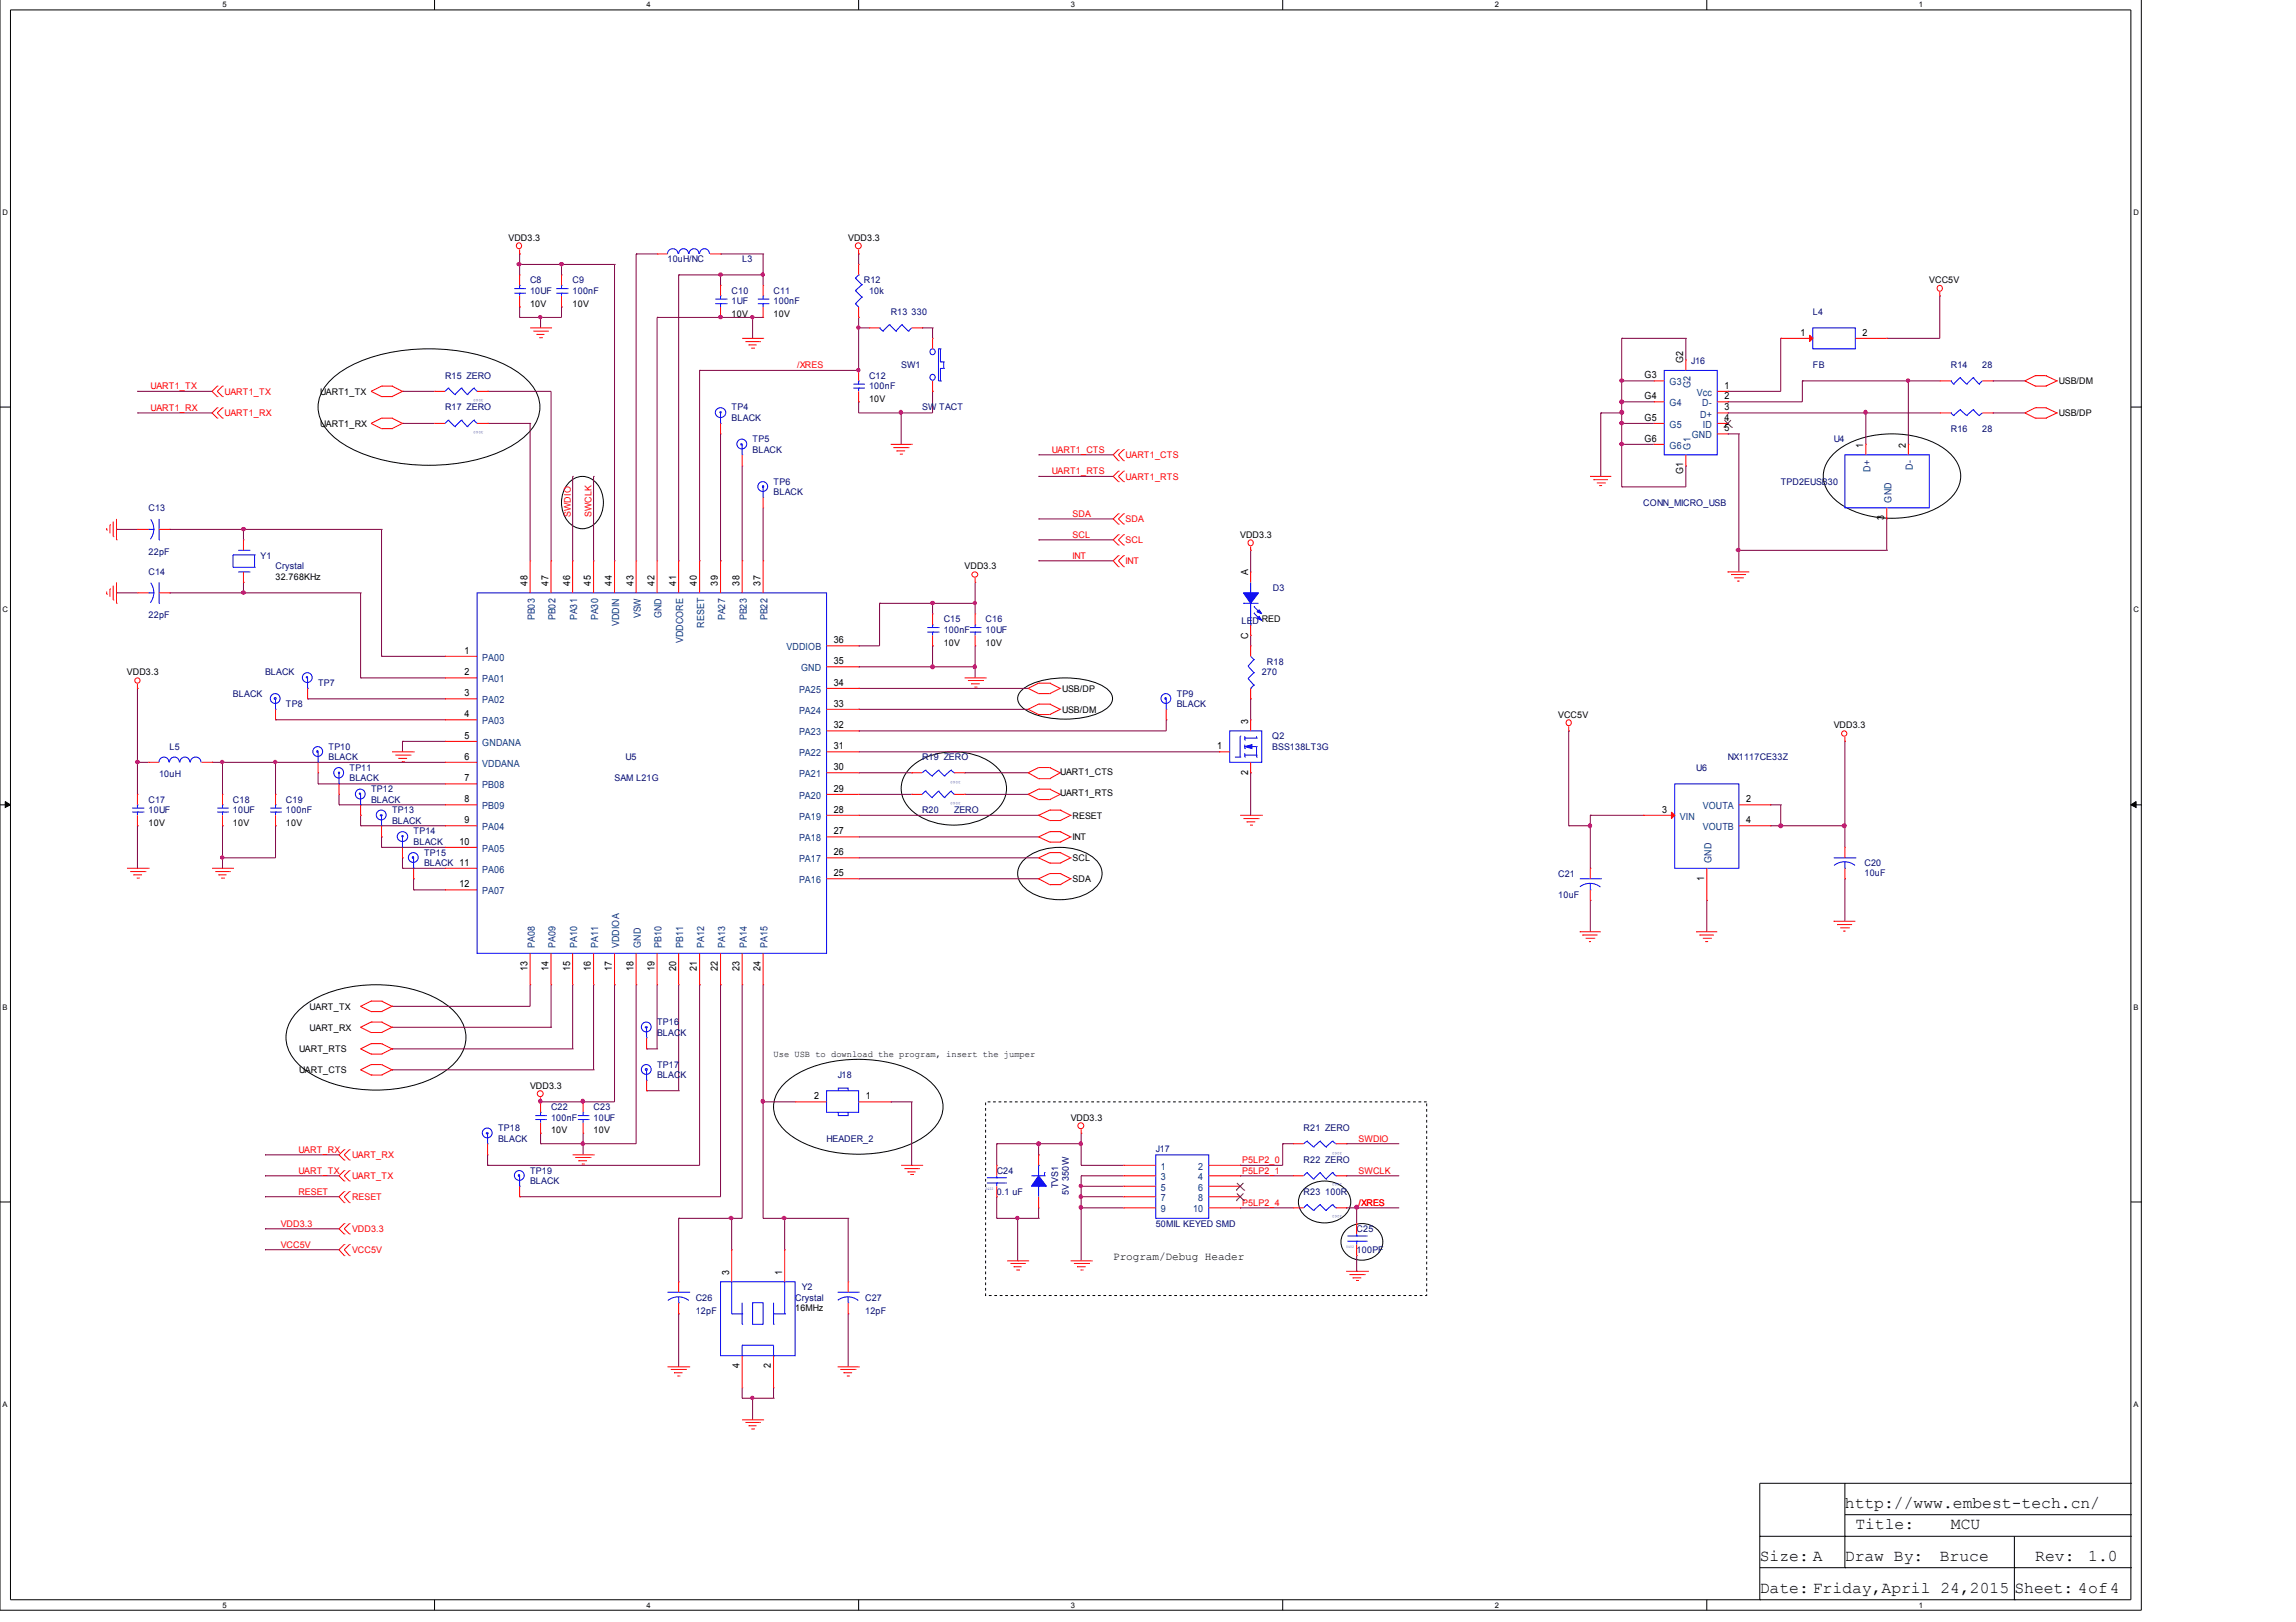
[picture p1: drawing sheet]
<svg xmlns="http://www.w3.org/2000/svg" width="297mm" height="210mm" viewBox="0 0 297 210" stroke-linecap="round" stroke-linejoin="round" font-family="sans-serif">
<defs><g id="words">
<g font-size="2.1">
<text x="238.7" y="195.2">http://www.embest-tech.cn/</text>
<text x="240" y="197.9">Title:</text>
<text x="252.4" y="197.9">MCU</text>
<text x="227.7" y="202">Size: A</text>
<text x="238.7" y="202">Draw By:</text>
<text x="251" y="202">Bruce</text>
<text x="263.3" y="202">Rev:</text>
<text x="270.2" y="202">1.0</text>
<text x="227.7" y="206.2">Date: Friday,April 24,2015</text>
<text x="260.6" y="206.2">Sheet: 4of4</text>
</g>
<text font-size="1.4" x="144" y="163">Program/Debug Header</text>
<g font-size="1.3">
<text x="217.8" y="47" transform="rotate(-90 217.8 47)">G2</text>
<text x="232.9" y="43.4">1</text>
<text x="241" y="43.4">2</text>
<text x="212.8" y="49">G3</text>
<text x="212.8" y="51.7">G4</text>
<text x="223.1" y="50.3">1</text>
<text x="223.1" y="51.7">2</text>
<text x="223.1" y="53.1">3</text>
<text x="212.8" y="54.5">G5</text>
<text x="212.8" y="57.2">G6</text>
<text x="223.1" y="54.5">4</text>
<text x="223.1" y="55.8">5</text>
<text x="241" y="57.9" transform="rotate(-90 241 57.9)">1</text>
<text x="246.5" y="57.9" transform="rotate(-90 246.5 57.9)">2</text>
<text x="217.8" y="61.4" transform="rotate(-90 217.8 61.4)">G1</text>
<text x="243.8" y="67.3" transform="rotate(-90 243.8 67.3)">3</text>
<text x="68.2" y="75.8" transform="rotate(-90 68.2 75.8)">48</text>
<text x="71" y="75.8" transform="rotate(-90 71 75.8)">47</text>
<text x="73.7" y="75.8" transform="rotate(-90 73.7 75.8)">46</text>
<text x="76.5" y="75.8" transform="rotate(-90 76.5 75.8)">45</text>
<text x="79.2" y="75.8" transform="rotate(-90 79.2 75.8)">44</text>
<text x="82" y="75.8" transform="rotate(-90 82 75.8)">43</text>
<text x="84.7" y="75.8" transform="rotate(-90 84.7 75.8)">42</text>
<text x="87.5" y="75.8" transform="rotate(-90 87.5 75.8)">41</text>
<text x="90.2" y="75.8" transform="rotate(-90 90.2 75.8)">40</text>
<text x="92.9" y="75.8" transform="rotate(-90 92.9 75.8)">39</text>
<text x="95.7" y="75.8" transform="rotate(-90 95.7 75.8)">38</text>
<text x="98.4" y="75.8" transform="rotate(-90 98.4 75.8)">37</text>
<text x="161.5" y="74.4" transform="rotate(-90 161.5 74.4)">A</text>
<text x="107.9" y="83.2">36</text>
<text x="161.5" y="82.6" transform="rotate(-90 161.5 82.6)">C</text>
<text x="60.1" y="84.6">1</text>
<text x="60.1" y="87.4">2</text>
<text x="107.9" y="86">35</text>
<text x="107.9" y="88.7">34</text>
<text x="60.1" y="90.1">3</text>
<text x="60.1" y="92.8">4</text>
<text x="60.1" y="95.6">5</text>
<text x="107.9" y="94.2">32</text>
<text x="107.9" y="91.5">33</text>
<text x="161.5" y="93.7" transform="rotate(-90 161.5 93.7)">3</text>
<text x="60.1" y="98.3">6</text>
<text x="60.1" y="101.1">7</text>
<text x="107.9" y="99.7">30</text>
<text x="107.9" y="97">31</text>
<text x="157.5" y="97">1</text>
<text x="161.5" y="100.3" transform="rotate(-90 161.5 100.3)">2</text>
<text x="60.1" y="103.8">8</text>
<text x="60.1" y="106.5">9</text>
<text x="107.9" y="108">27</text>
<text x="107.9" y="105.2">28</text>
<text x="107.9" y="102.5">29</text>
<text x="215.1" y="105.2">3</text>
<text x="225.9" y="103.8">2</text>
<text x="225.9" y="106.5">4</text>
<text x="59.4" y="109.3">10</text>
<text x="107.9" y="113.4">25</text>
<text x="107.9" y="110.7">26</text>
<text x="220.5" y="114" transform="rotate(-90 220.5 114)">1</text>
<text x="59.4" y="114.8">12</text>
<text x="68.2" y="125.7" transform="rotate(-90 68.2 125.7)">13</text>
<text x="71" y="125.7" transform="rotate(-90 71 125.7)">14</text>
<text x="73.7" y="125.7" transform="rotate(-90 73.7 125.7)">15</text>
<text x="76.5" y="125.7" transform="rotate(-90 76.5 125.7)">16</text>
<text x="79.2" y="125.7" transform="rotate(-90 79.2 125.7)">17</text>
<text x="82" y="125.7" transform="rotate(-90 82 125.7)">18</text>
<text x="84.7" y="125.7" transform="rotate(-90 84.7 125.7)">19</text>
<text x="87.5" y="125.7" transform="rotate(-90 87.5 125.7)">20</text>
<text x="90.2" y="125.7" transform="rotate(-90 90.2 125.7)">21</text>
<text x="92.9" y="125.7" transform="rotate(-90 92.9 125.7)">22</text>
<text x="95.7" y="125.7" transform="rotate(-90 95.7 125.7)">23</text>
<text x="98.4" y="125.7" transform="rotate(-90 98.4 125.7)">24</text>
<text x="105.3" y="142.3">2</text>
<text x="112" y="142.3">1</text>
<text x="94.3" y="164.9" transform="rotate(-90 94.3 164.9)">3</text>
<text x="101.2" y="164.9" transform="rotate(-90 101.2 164.9)">1</text>
<text x="95.7" y="177.1" transform="rotate(-90 95.7 177.1)">4</text>
<text x="99.7" y="177.1" transform="rotate(-90 99.7 177.1)">2</text>
</g>
<g font-size="1.3" fill="#004080">
<text x="216" y="49.9">G3</text>
<text x="216" y="52.6">G4</text>
<text x="218.7" y="50.2" transform="rotate(-90 218.7 50.2)">G2</text>
<text x="219.5" y="51.2">Vcc</text>
<text x="220.2" y="52.6">D-</text>
<text x="216" y="55.4">G5</text>
<text x="216" y="58.1">G6</text>
<text x="218.7" y="58.2" transform="rotate(-90 218.7 58.2)">G1</text>
<text x="218.9" y="56.7">GND</text>
<text x="220" y="54">D+</text>
<text x="220.3" y="55.4">ID</text>
<text x="242" y="61.1" transform="rotate(-90 242 61.1)">D+</text>
<text x="244.7" y="65" transform="rotate(-90 244.7 65)">GND</text>
<text x="247.5" y="60.8" transform="rotate(-90 247.5 60.8)">D-</text>
<text x="69.2" y="80.3" transform="rotate(-90 69.2 80.3)">PB03</text>
<text x="71.9" y="80.3" transform="rotate(-90 71.9 80.3)">PB02</text>
<text x="74.7" y="80.3" transform="rotate(-90 74.7 80.3)">PA31</text>
<text x="77.4" y="80.3" transform="rotate(-90 77.4 80.3)">PA30</text>
<text x="80.1" y="81" transform="rotate(-90 80.1 81)">VDDIN</text>
<text x="82.9" y="80" transform="rotate(-90 82.9 80)">VSW</text>
<text x="85.6" y="80" transform="rotate(-90 85.6 80)">GND</text>
<text x="88.4" y="83.2" transform="rotate(-90 88.4 83.2)">VDDCORE</text>
<text x="91.1" y="81.2" transform="rotate(-90 91.1 81.2)">RESET</text>
<text x="93.8" y="80.3" transform="rotate(-90 93.8 80.3)">PA27</text>
<text x="96.6" y="80.3" transform="rotate(-90 96.6 80.3)">PB23</text>
<text x="99.3" y="80.3" transform="rotate(-90 99.3 80.3)">PB22</text>
<text x="62.4" y="85.5">PA00</text>
<text x="62.4" y="88.3">PA01</text>
<text x="101.8" y="84.2">VDDIOB</text>
<text x="103.4" y="89.7">PA25</text>
<text x="103.6" y="86.9">GND</text>
<text x="62.4" y="91">PA02</text>
<text x="62.4" y="93.7">PA03</text>
<text x="103.4" y="95.2">PA23</text>
<text x="103.4" y="92.4">PA24</text>
<text x="62.4" y="96.5">GNDANA</text>
<text x="62.4" y="99.2">VDDANA</text>
<text x="103.4" y="100.6">PA21</text>
<text x="103.4" y="97.9">PA22</text>
<text x="62.4" y="102">PB08</text>
<text x="62.4" y="104.7">PB09</text>
<text x="62.4" y="107.5">PA04</text>
<text x="103.4" y="106.1">PA19</text>
<text x="103.4" y="103.4">PA20</text>
<text x="217.3" y="106.1">VIN</text>
<text x="220.3" y="104.7">VOUTA</text>
<text x="220.3" y="107.5">VOUTB</text>
<text x="62.4" y="110.3">PA05</text>
<text x="62.4" y="113">PA06</text>
<text x="103.4" y="111.6">PA17</text>
<text x="103.4" y="108.9">PA18</text>
<text x="221.4" y="111.7" transform="rotate(-90 221.4 111.7)">GND</text>
<text x="62.4" y="115.8">PA07</text>
<text x="103.4" y="114.3">PA16</text>
<text x="69.2" y="122.7" transform="rotate(-90 69.2 122.7)">PA08</text>
<text x="71.9" y="122.7" transform="rotate(-90 71.9 122.7)">PA09</text>
<text x="74.7" y="122.7" transform="rotate(-90 74.7 122.7)">PA10</text>
<text x="77.4" y="122.7" transform="rotate(-90 77.4 122.7)">PA11</text>
<text x="80.1" y="122.7" transform="rotate(-90 80.1 122.7)">VDDIOA</text>
<text x="82.9" y="122.7" transform="rotate(-90 82.9 122.7)">GND</text>
<text x="85.6" y="122.7" transform="rotate(-90 85.6 122.7)">PB10</text>
<text x="88.4" y="122.7" transform="rotate(-90 88.4 122.7)">PB11</text>
<text x="91.1" y="122.7" transform="rotate(-90 91.1 122.7)">PA12</text>
<text x="93.8" y="122.7" transform="rotate(-90 93.8 122.7)">PA13</text>
<text x="96.6" y="122.7" transform="rotate(-90 96.6 122.7)">PA14</text>
<text x="99.3" y="122.7" transform="rotate(-90 99.3 122.7)">PA15</text>
<text x="150.2" y="151.4">1</text>
<text x="150.2" y="152.8">3</text>
<text x="150.2" y="154.1">5</text>
<text x="150.2" y="155.5">7</text>
<text x="155" y="151.4">2</text>
<text x="155" y="152.8">4</text>
<text x="155" y="154.1">6</text>
<text x="155" y="155.5">8</text>
<text x="150.2" y="156.9">9</text>
<text x="154.3" y="156.9">10</text>
</g>
<g font-size="1.2">
<text x="65.8" y="31.2">VDD3.3</text>
<text x="109.7" y="31.2">VDD3.3</text>
<text x="68.6" y="39.7">10V</text>
<text x="74.1" y="39.7">10V</text>
<text x="94.7" y="41.1">10V</text>
<text x="100.1" y="41.1">10V</text>
<text x="249.6" y="36.7">VCC5V</text>
<text x="41.4" y="51.1">UART1_TX</text>
<text x="112.4" y="52">10V</text>
<text x="266.4" y="49.7">USB/DM</text>
<text x="266.4" y="53.9">USB/DP</text>
<text x="41.4" y="55.2">UART1_RX</text>
<text x="160.4" y="69.6">VDD3.3</text>
<text x="35.6" y="75.1">32.768KHz</text>
<text x="124.8" y="73.7">VDD3.3</text>
<text x="122.1" y="83.6">10V</text>
<text x="127.5" y="83.6">10V</text>
<text x="16.4" y="87.4">VDD3.3</text>
<text x="137.4" y="89.5">USB/DP</text>
<text x="137.4" y="92.2">USB/DM</text>
<text x="201.6" y="92.9">VCC5V</text>
<text x="237.2" y="94.2">VDD3.3</text>
<text x="137.2" y="100.3">UART1_CTS</text>
<text x="19.2" y="106.9">10V</text>
<text x="30.1" y="106.9">10V</text>
<text x="37" y="106.9">10V</text>
<text x="137.2" y="103.1">UART1_RTS</text>
<text x="138.8" y="105.9">RESET</text>
<text x="138.8" y="111.4">SCL</text>
<text x="138.8" y="108.7">INT</text>
<text x="138.8" y="114.1">SDA</text>
<text x="40" y="130.7">UART_TX</text>
<text x="38.7" y="136.2">UART_RTS</text>
<text x="40" y="133.4">UART_RX</text>
<text x="100.1" y="136.8">Use USB to download the program, insert the jumper</text>
<text x="38.7" y="138.9">UART_CTS</text>
<text x="68.6" y="140.9">VDD3.3</text>
<text x="71.3" y="146.7">10V</text>
<text x="76.8" y="146.7">10V</text>
<text x="138.5" y="145">VDD3.3</text>
<text x="102.9" y="169.7">16MHz</text>
</g>
<g font-size="1.2" fill="#000080">
<text x="86.4" y="34">10uH/NC</text>
<text x="96" y="34">L3</text>
<text x="68.6" y="36.7">C8</text>
<text x="68.6" y="38">10UF</text>
<text x="74.1" y="36.7">C9</text>
<text x="74.1" y="38">100nF</text>
<text x="94.7" y="38">C10</text>
<text x="94.7" y="39.4">1UF</text>
<text x="100.1" y="38">C11</text>
<text x="100.1" y="39.4">100nF</text>
<text x="111.8" y="36.7">R12</text>
<text x="112.4" y="38">10k</text>
<text x="115.2" y="40.8">R13</text>
<text x="117.9" y="40.8">330</text>
<text x="234.5" y="40.8">L4</text>
<text x="116.6" y="47.7">SW1</text>
<text x="218.8" y="47.1">J16</text>
<text x="234.5" y="47.7">FB</text>
<text x="252.4" y="47.7">R14</text>
<text x="256.5" y="47.7">28</text>
<text x="57.6" y="49">R15 ZERO</text>
<text x="57.6" y="53.1">R17 ZERO</text>
<text x="94.7" y="53.1">TP4</text>
<text x="112.4" y="49">C12</text>
<text x="112.4" y="50.4">100nF</text>
<text x="119.3" y="53.1">SW TACT</text>
<text x="94.7" y="54.5">BLACK</text>
<text x="97.4" y="57.2">TP5</text>
<text x="97.4" y="58.6">BLACK</text>
<text x="237.2" y="57.2">U4</text>
<text x="252.4" y="55.9">R16</text>
<text x="256.5" y="55.9">28</text>
<text x="100.1" y="62.8">TP6</text>
<text x="100.1" y="64.1">BLACK</text>
<text x="212.6" y="65.5">CONN_MICRO_USB</text>
<text x="230.4" y="62.8">TPD2EUSB30</text>
<text x="19.2" y="66.1">C13</text>
<text x="19.2" y="71.8">22pF</text>
<text x="19.2" y="74.4">C14</text>
<text x="33.7" y="72.3">Y1</text>
<text x="35.6" y="73.7">Crystal</text>
<text x="164.7" y="76.5">D3</text>
<text x="19.2" y="80">22pF</text>
<text x="122.1" y="80.5">C15</text>
<text x="122.1" y="82">100nF</text>
<text x="127.5" y="80.5">C16</text>
<text x="127.5" y="82">10UF</text>
<text x="160.6" y="80.7">LED RED</text>
<text x="34.3" y="87.4">BLACK</text>
<text x="41.1" y="88.8">TP7</text>
<text x="163.2" y="87.4">270</text>
<text x="163.9" y="86">R18</text>
<text x="30.1" y="90.2">BLACK</text>
<text x="37" y="91.5">TP8</text>
<text x="152.2" y="90.2">TP9</text>
<text x="152.2" y="91.5">BLACK</text>
<text x="164.6" y="95.7">Q2</text>
<text x="20.6" y="100.6">10uH</text>
<text x="21.9" y="97">L5</text>
<text x="42.5" y="97">TP10</text>
<text x="42.5" y="98.4">BLACK</text>
<text x="45.2" y="99.8">TP11</text>
<text x="45.2" y="101.1">BLACK</text>
<text x="79.5" y="101.1">SAM L21G</text>
<text x="80.9" y="98.4">U5</text>
<text x="119.3" y="98.4">R19 ZERO</text>
<text x="164.6" y="97">BSS138LT3G</text>
<text x="219.5" y="99.8">U6</text>
<text x="223.5" y="98.4">NX1117CE33Z</text>
<text x="19.2" y="103.9">C17</text>
<text x="19.2" y="105.3">10UF</text>
<text x="30.1" y="103.9">C18</text>
<text x="30.1" y="105.3">10UF</text>
<text x="37" y="103.9">C19</text>
<text x="37" y="105.3">100nF</text>
<text x="48" y="102.5">TP12</text>
<text x="48" y="103.9">BLACK</text>
<text x="50.7" y="105.3">TP13</text>
<text x="50.7" y="106.6">BLACK</text>
<text x="53.5" y="108">TP14</text>
<text x="119.3" y="105.3">R20</text>
<text x="123.4" y="105.3">ZERO</text>
<text x="53.5" y="109.4">BLACK</text>
<text x="54.9" y="110.8">TP15</text>
<text x="54.9" y="112.1">BLACK 11</text>
<text x="201.6" y="113.5">C21</text>
<text x="241.2" y="112.1">C20</text>
<text x="241.2" y="113.4">10uF</text>
<text x="201.6" y="116.3">10uF</text>
<text x="85" y="132.7">TP16</text>
<text x="85" y="134">BLACK</text>
<text x="71.3" y="143.7">C22</text>
<text x="76.8" y="143.7">C23</text>
<text x="85" y="138.2">TP17</text>
<text x="85" y="139.5">BLACK</text>
<text x="108.4" y="139.5">J18</text>
<text x="64.4" y="146.4">TP18</text>
<text x="64.4" y="147.8">BLACK</text>
<text x="71.3" y="145">100nF</text>
<text x="76.8" y="145">10UF</text>
<text x="106.9" y="147.8">HEADER_2</text>
<text x="149.5" y="149.1">J17</text>
<text x="168.7" y="146.4">R21 ZERO</text>
<text x="68.6" y="151.9">TP19</text>
<text x="68.6" y="153.3">BLACK</text>
<text x="128.9" y="151.9">C24</text>
<text x="128.9" y="154.6">0.1 uF</text>
<text x="136.9" y="153.8" transform="rotate(-90 136.9 153.8)">TVS1</text>
<text x="138.3" y="154.6" transform="rotate(-90 138.3 154.6)">5V 350W</text>
<text x="168.7" y="154.6">R23</text>
<text x="168.7" y="150.6">R22 ZERO</text>
<text x="171.4" y="154.6">100R</text>
<text x="149.5" y="158.8">50MIL KEYED SMD</text>
<text x="175.5" y="159.4">C25</text>
<text x="103.7" y="167">Y2</text>
<text x="175.5" y="162.2">100PF</text>
<text x="90" y="168.3">C26</text>
<text x="90" y="170">12pF</text>
<text x="102.9" y="168.3">Crystal</text>
<text x="111.9" y="168.3">C27</text>
<text x="111.9" y="170">12pF</text>
</g>
<g font-size="1.2" fill="#f00">
<text x="103.1" y="47.7">/XRES</text>
<text x="19.5" y="50.4">UART1_TX</text>
<text x="19.5" y="53.2">UART1_RX</text>
<text x="29" y="51.1">UART1_TX</text>
<text x="29" y="53.9">UART1_RX</text>
<text x="136.1" y="58.6">UART1_CTS</text>
<text x="145.6" y="59.3">UART1_CTS</text>
<text x="136.1" y="61.4">UART1_RTS</text>
<text x="145.6" y="62.1">UART1_RTS</text>
<text x="73.8" y="66.9" transform="rotate(-90 73.8 66.9)">SWDIO</text>
<text x="76.5" y="66.9" transform="rotate(-90 76.5 66.9)">SWCLK</text>
<text x="138.8" y="66.9">SDA</text>
<text x="138.8" y="69.6">SCL</text>
<text x="145.6" y="67.6">SDA</text>
<text x="145.6" y="70.3">SCL</text>
<text x="138.8" y="72.3">INT</text>
<text x="145.6" y="73">INT</text>
<text x="38.6" y="149.2">UART_RX</text>
<text x="45.6" y="149.9">UART_RX</text>
<text x="175.8" y="147.8">SWDIO</text>
<text x="38.6" y="151.9">UART_TX</text>
<text x="38.6" y="154.6">RESET</text>
<text x="45.6" y="152.6">UART_TX</text>
<text x="45.6" y="155.3">RESET</text>
<text x="160.7" y="150.6">P5LP2_0</text>
<text x="160.7" y="151.9">P5LP2_1</text>
<text x="175.8" y="151.9">SWCLK</text>
<text x="36.3" y="158.8">VDD3.3</text>
<text x="36.3" y="161.5">VCC5V</text>
<text x="45.6" y="159.4">VDD3.3</text>
<text x="160.7" y="156.1">P5LP2_4</text>
<text x="175.8" y="156.1">/XRES</text>
<text x="45.6" y="162.2">VCC5V</text>
</g>
<g font-size="1">
<text x="28.8" y=".9">5</text>
<text x="83.7" y=".9">4</text>
<text x="138.5" y=".9">3</text>
<text x="193.4" y=".9">2</text>
<text x="248.2" y=".9">1</text>
<text x=".3" y="27.8">D</text>
<text x="276" y="27.8">D</text>
<text x=".3" y="79.2">C</text>
<text x="276" y="79.2">C</text>
<text x=".3" y="130.7">B</text>
<text x="276" y="130.7">B</text>
<text x=".3" y="182">A</text>
<text x="276" y="182">A</text>
<text x="28.8" y="208">5</text>
<text x="83.7" y="208">4</text>
<text x="138.5" y="208">3</text>
<text x="193.4" y="208">2</text>
<text x="248.2" y="208">1</text>
</g>
<g font-size=".5" fill="#00f">
<text x="62.6" y="51.6" transform="rotate(-180 62.6 51.6)">3060</text>
<text x="62.6" y="55.7" transform="rotate(-180 62.6 55.7)">3060</text>
<text x="124.3" y="101" transform="rotate(-180 124.3 101)">3060</text>
<text x="124.3" y="103.7" transform="rotate(-180 124.3 103.7)">3060</text>
<text x="173.7" y="149" transform="rotate(-180 173.7 149)">3060</text>
<text x="127.5" y="153.9">0402</text>
<text x="173.7" y="153.1" transform="rotate(-180 173.7 153.1)">3060</text>
<text x="173.7" y="157.2" transform="rotate(-180 173.7 157.2)">3060</text>
<text x="174.2" y="161.5">0402</text>
</g>
</g></defs>
<path d="M0 -.1v208.5h277v-208.5M1.4 1.3h274.3v205.7h-274.3z" fill="none" stroke="#000" stroke-width=".13"/>
<g fill="#fff">
<path d="M28.8 .1h.4v1h-.4z"/>
<path d="M28.8 207.2h.4v1h-.4z"/>
</g>
<path d="M56.2 -.1v1.4M56.2 207v1.4" fill="none" stroke="#000" stroke-width=".13"/>
<g fill="#fff">
<path d="M83.7 .1h.4v1h-.4z"/>
<path d="M83.7 207.2h.4v1h-.4z"/>
</g>
<path d="M111.1 -.1v1.4M111.1 207v1.4" fill="none" stroke="#000" stroke-width=".13"/>
<g fill="#fff">
<path d="M138.5 .1h.4v1h-.4z"/>
<path d="M138.5 207.2h.4v1h-.4z"/>
</g>
<path d="M165.9 -.1v1.4M165.9 207v1.4" fill="none" stroke="#000" stroke-width=".13"/>
<g fill="#fff">
<path d="M193.4 .1h.4v1h-.4z"/>
<path d="M193.4 207.2h.4v1h-.4z"/>
</g>
<path d="M220.8 -.1v1.4M220.8 207v1.4" fill="none" stroke="#000" stroke-width=".13"/>
<g fill="#fff">
<path d="M248.2 .1h.5v1h-.5z"/>
<path d="M248.2 207.2h.5v1h-.5z"/>
<path d="M.3 26.9h.5v1.1h-.5z"/>
<path d="M276 26.9h.5v1.1h-.5z"/>
<path d="M.3 78.3h.5v1h-.5z"/>
<path d="M276 78.3h.5v1h-.5z"/>
</g>
<path d="M0 52.7h1.4M275.7 52.7h1.3" fill="none" stroke="#000" stroke-width=".13"/>
<g fill="#fff">
<path d="M.3 129.8h.5v1h-.5z"/>
<path d="M276 129.8h.5v1h-.5z"/>
</g>
<path d="M0 104.2h1.4M275.7 104.2h1.3" fill="none" stroke="#000" stroke-width=".13"/>
<path d="M.7 103.7l.7 .5-.7 .3zM275.7 104.2l.7-.5v.8z" fill="#000" stroke="#000" stroke-width=".13"/>
<g fill="#fff">
<path d="M.3 181.2h.5v1h-.5z"/>
<path d="M276 181.2h.5v1h-.5z"/>
</g>
<g fill="none" stroke="#000" stroke-width=".13">
<path d="M42.6 49.4a13.7 13.7 0 0 1 6.6-3.5 25.4 25.4 0 0 1 15.3 .9 9.1 9.1 0 0 1 5 4.1 4.4 4.4 0 0 1-1.1 5.1 13.7 13.7 0 0 1-6.6 3.4 25.4 25.4 0 0 1-15.3-.8 9.1 9.1 0 0 1-5-4.2 4.4 4.4 0 0 1 1.1-5zM237.3 58.6a11.6 11.6 0 0 1 8.8-2.4 9.8 9.8 0 0 1 6.7 3.1 3.7 3.7 0 0 1-.6 5.3 11.6 11.6 0 0 1-8.7 2.4 9.8 9.8 0 0 1-6.8-3.1 3.7 3.7 0 0 1 .6-5.3zM73.7 62.4a2.36 2.36 0 0 1 3.8 .5 3.9 3.9 0 0 1-1 5.2 2.47 2.47 0 0 1-3.6-1.6 4 4 0 0 1 .8-4.1zM117.9 99.2a8.8 8.8 0 0 1 11 0 3.6 3.6 0 0 1 0 5.6 8.8 8.8 0 0 1-11 0 3.6 3.6 0 0 1 0-5.6zM132 89.5a7.2 7.2 0 0 1 4.7-1.7 10.6 10.6 0 0 1 6.4 1.3 1.5 1.5 0 0 1 .8 1.3 1.5 1.5 0 0 1-.8 1.3 11.2 11.2 0 0 1-8.4 1 4.5 4.5 0 0 1-2.9-1.8l-.1-.5 .1-.5zM132.4 111.3a7.4 7.4 0 0 1 7.5-1.2 3.5 3.5 0 0 1 2.7 2.9 3.5 3.5 0 0 1-2.7 3 7.9 7.9 0 0 1-7-.8 2.45 2.45 0 0 1-.5-3.9zM38.4 131a13.4 13.4 0 0 1 8.8-3.5 16.8 16.8 0 0 1 10.1 2.2 5.6 5.6 0 0 1 3 4.6 5.6 5.6 0 0 1-3 4.5 17.8 17.8 0 0 1-14.1 1.5 9.9 9.9 0 0 1-5.4-3.6 4.4 4.4 0 0 1 .6-5.7zM0 155.5h1.4M101.6 140.1a12.9 12.9 0 0 1 8-3 15.9 15.9 0 0 1 10.1 2.4 4.4 4.4 0 0 1 2.2 4.6 6.6 6.6 0 0 1-4.2 4 17.9 17.9 0 0 1-14.4-.5 6.1 6.1 0 0 1-3.1-3.5 4 4 0 0 1 1.4-4zM168.7 153.9a3.9 3.9 0 0 1 5.7 .5 2.47 2.47 0 0 1-1.5 3.6 3.6 3.6 0 0 1-4.8-1.8 2.31 2.31 0 0 1 .6-2.3zM174.1 159.2a2.86 2.86 0 0 1 4.7 1 2.47 2.47 0 0 1-2.6 2.9 2.42 2.42 0 0 1-2.4-3.4zM275.7 155.5h1.3"/>
<path d="M227.7 198.8h.1M227.7 198.8h48M238.7 198.8h.1M238.7 192v10.9M238.7 196h37M260.6 198.8v8.2M275.7 192h.1M275.7 196h.1M275.7 198.8h.1M275.7 192h-48v15M227.7 207h.1M227.7 202.9h48"/>
<path d="M238.7 202.9h.1M260.6 207h.1M260.6 202.9h.1M275.7 202.9h.1"/>
</g>
<path d="M127.5 142.6h57.1v25.1h-57.1z" fill="none" stroke="#000" stroke-width=".13" stroke-dasharray=".4 .4 .4 .4 .4 .4 .4 .4" stroke-linecap="butt"/>
<g fill="none" stroke="#800040" stroke-width=".13">
<path d="M67.2 34.2h.1M67.2 39.7h.1M67.2 32.9h.1M67.2 32.9v2.7M67.2 39.7v1.4M67.2 34.2h12.3M72.6 34.2h.1M72.6 39.7h.1M72.6 34.2v1.4M72.6 39.7v1.4h-5.4M79.5 34.2h.1M79.5 34.2v38.4"/>
<path d="M82.3 32.9h.1M82.3 32.9v39.7M82.3 32.9h2.7M87.8 35.6h.1M87.8 35.6v37M87.8 35.6h10.9M93.2 35.6h.1M93.2 32.9h.1M93.2 35.6v1.3M93.2 32.9h5.5M98.7 35.6h.1M98.7 32.9h.1"/>
<path d="M98.7 32.9v4M111.1 32.9h.1M111.1 32.9v1.3M251 38.3h.1M251 38.3v5.5h-6.9M17.8 50.6h.1M17.8 53.4h.1M17.8 53.4h9.6M17.8 50.6h9.6M52.1 50.6h.1M52.1 54.8h.1M52.1 54.8h4.1"/>
<path d="M52.1 50.6h4.1M63.1 54.8h.1M63.1 50.6h.1M63.1 50.6h8.2v22M63.1 54.8h5.5M67.2 41.1h.1M68.6 54.8h.1M68.6 54.8v17.8M69.9 41.1h.1M69.9 41.1v1.3M85 41.1h.1M85 41.1h13.7"/>
<path d="M85 41.1v31.5M90.5 47.9h.1M90.5 47.9v24.7M93.2 41.1h.1M93.2 56.1v16.5M97.4 41.1h.1M97.4 41.1v2.7M111.1 42.4h.1M111.1 52h.1M111.1 41.1h.1M111.1 41.1v6.8h-20.6M111.1 42.4h1.3"/>
<path d="M116.6 53.4h.1M116.6 53.4v4.1M119.3 42.4h.1M119.3 42.4h1.3M120.6 42.4h.1M120.6 50.6h.1M120.6 50.6v2.8h-9.5v-1.4M120.6 42.4v1.4M134.4 58.9h.1M134.4 58.9h9.6M207.1 53.4h.1M207.1 53.4h2.7"/>
<path d="M207.1 53.4v8.3M209.8 43.8h.1M209.8 57.5h.1M209.8 49.3h.1M209.8 54.8h.1M209.8 52h.1M209.8 53.4h.1M209.8 43.8h8.3M209.8 43.8v19.2M209.8 49.3h4.2M209.8 57.5h4.2M209.8 54.8h4.2"/>
<path d="M209.8 52h4.2M218.1 43.8h.1M218.1 43.8v2.8M223.5 50.6h.1M223.5 52h.1M223.5 56.1h.1M223.5 53.4h.1M223.5 53.4h27.5M223.5 56.1h1.5M225 56.1h.1M225 56.1v17.9M230.4 43.8h.1"/>
<path d="M230.4 43.8v6.8h-6.9M233.2 49.3h.1M233.2 49.3h17.8M233.2 49.3v2.7h-9.7M241.4 53.4h.1M241.4 53.4v4.1M244.1 43.8h.1M246.9 49.3h.1M246.9 49.3v8.2M257.8 49.3h.1M257.8 53.4h.1M257.8 53.4h4.2"/>
<path d="M257.8 49.3h4.2M15.1 68.5h.1M15.1 76.7h.1M15.1 68.5h2.7M15.1 76.7h2.7M21.9 76.7h.1M21.9 68.5h.1M21.9 68.5h27.5M21.9 76.7h24.8M31.5 76.7h.1M31.5 68.5h.1M31.5 75.4h.1"/>
<path d="M31.5 68.5v1.4M31.5 75.4v1.3M46.7 76.7h.1M46.7 76.7v11M49.4 68.5h.1M49.4 68.5v16.4M71.3 72.6h.1M74.1 61.7h.1M74.1 61.7v10.9M76.8 61.7h.1M76.8 61.7v10.9M93.2 72.6h.1"/>
<path d="M96 72.6h.1M96 60.3v12.3M98.7 72.6h.1M98.7 65.7v6.9M113.8 78.1h.1M113.8 78.1h12.4M113.8 78.1v5.5h-2.7M120.6 78.1h.1M120.6 78.1v1.3M126.2 78.1h.1M126.2 75.4h.1M126.2 75.4v4"/>
<path d="M134.4 67.2h.1M134.4 69.9h.1M134.4 72.6h.1M134.4 61.7h.1M134.4 67.2h9.6M134.4 69.9h9.6M134.4 72.6h9.6M134.4 61.7h9.6M161.8 71.2h.1M161.8 71.2v2.8M209.8 63h.1M218.1 60.3h.1"/>
<path d="M218.1 60.3v2.7h-8.3M225 71.2h.1M225 71.2h19.1M244.1 71.2h.1M244.1 67.2v4M17.8 98.7h.1M17.8 89.1h.1M17.8 98.7h1.4M17.8 89.1v13.7M27.4 98.7h.1M27.4 98.7h30.2M28.8 98.7h.1"/>
<path d="M28.8 98.7v4.1M35.6 98.7h.1M35.6 93.1h.1M35.6 98.7v4.1M35.6 93.1h22M39.8 90.4h.1M39.8 90.4h17.8M46.7 87.7h.1M46.7 87.7h10.9M49.4 84.9h.1M49.4 84.9h8.2M52.1 95.9h.1"/>
<path d="M52.1 95.9v1.4M52.1 95.9h5.5M111.1 86.3h.1M111.1 83.6h.1M111.1 94.6h.1M111.1 89.1h.1M111.1 91.8h.1M111.1 86.3h15.1M111.1 97.3h46.6M111.1 89.1h21.9M111.1 91.8h21.9M120.6 86.3h.1"/>
<path d="M120.6 83.6h.1M120.6 83.6v2.7M126.2 86.3h.1M126.2 83.6h.1M126.2 83.6v4.1M150.9 93.1h.1M150.9 93.1v1.5h-39.8M157.7 97.3h.1M161.8 82.2h.1M161.8 90.4h.1M161.8 82.2v1.4M161.8 90.4v2.7"/>
<path d="M202.9 94.6h.1M202.9 94.6v12.3M238.7 95.9h.1M238.7 95.9v13.8M17.8 106.9h.1M17.8 106.9v5.5M28.8 111h.1M28.8 106.9h.1M28.8 106.9v5.5M35.6 106.9h.1M35.6 106.9v4.1h-6.8M41.1 101.4h.1"/>
<path d="M41.1 100h.1M41.1 101.4h16.5M41.1 100v1.4M43.9 104.2h.1M43.9 102.8h.1M43.9 104.2h13.7M43.9 102.8v1.4M46.7 106.9h.1M46.7 105.5h.1M46.7 105.5v1.4M46.7 106.9h10.9M49.4 109.7h.1"/>
<path d="M49.4 108.3h.1M49.4 108.3v1.4M49.4 109.7h8.2M52.1 112.4h.1M52.1 111h.1M52.1 112.4h5.5M52.1 111v1.4M53.5 115.2h.1M53.5 113.7h.1M53.5 115.2h4.1M53.5 113.7v1.5M111.1 111h23.3"/>
<path d="M111.1 105.5h23.3M111.1 108.3h23.3M111.1 113.7h23.3M111.1 100h6.8M111.1 102.8h6.8M117.9 100h.1M117.9 102.8h.1M124.8 100h.1M124.8 102.8h.1M124.8 100h8.2M124.8 102.8h8.2M134.4 108.3h.1"/>
<path d="M134.4 105.5h.1M134.4 111h.1M134.4 113.7h.1M161.8 100h.1M161.8 100v5.5M202.9 106.9h.1M202.9 106.9h2.8M205.7 105.5h.1M205.7 106.9h.1M205.7 116.5h.1M205.7 105.5h6.9M205.7 105.5v6.9"/>
<path d="M205.7 116.5v4.1M220.8 116.5h.1M220.8 116.5v4.1M229 104.2h.1M229 106.9h.1M229 106.9h9.7M229 104.2h1.4M230.4 104.2h.1M230.4 106.9h.1M230.4 104.2v2.7M238.7 113.7h.1M238.7 106.9h.1"/>
<path d="M238.7 113.7v5.5M50.7 135.7h.1M50.7 138.4h.1M50.7 130.2h.1M50.7 135.7h23.4M50.7 138.4h26.1M50.7 132.9h20.6M68.6 127.4h.1M68.6 127.4v2.8h-17.9M71.3 127.4h.1M71.3 132.9h.1M71.3 127.4v5.5"/>
<path d="M74.1 135.7h.1M74.1 127.4v8.3M76.8 138.4h.1M76.8 127.4v11M79.5 127.4h.1M79.5 127.4v15.2h-9.6M82.3 127.4h.1M82.3 127.4v20.6h-12.4M83.7 135.7h.1M83.7 135.7h1.3M85 135.7h.1M85 127.4v8.3"/>
<path d="M87.8 127.4v13.8M90.5 127.4h.1M90.5 127.4v23.4h-27.4M93.2 127.4h.1M93.2 127.4v27.5h-26M96 127.4h.1M96 127.4v30.3h-8.2M98.7 127.4v30.3M34.3 149.5h.1M34.3 152.2h.1M34.3 154.9h.1M34.3 159h.1"/>
<path d="M34.3 154.9h9.6M34.3 152.2h9.6M34.3 149.5h9.6M34.3 159h9.6M63.1 150.8h.1M63.1 149.5v1.3M67.2 154.9h.1M69.9 146.7h.1M69.9 148h.1M69.9 142.6h.1M69.9 146.7v1.3M75.4 148h.1"/>
<path d="M75.4 146.7h.1M75.4 142.6h.1M75.4 146.7v2.8M83.7 141.2h.1M83.7 141.2h4.1M87.8 141.2h.1M87.8 157.7h.1M87.8 157.7v8.2M94.7 157.7h.1M94.7 157.7v4M98.7 142.6h.1M98.7 157.7h.1"/>
<path d="M98.7 142.6h4.2M98.7 157.7h11M101.5 157.7h.1M101.5 157.7v4M109.7 157.7h.1M109.7 157.7v8.2M115.2 142.6h.1M115.2 142.6h2.7M117.9 142.6h.1M117.9 142.6v8.2M128.9 148h.1M128.9 154.9h.1"/>
<path d="M128.9 157.7h.1M128.9 148h11M128.9 148v2.8M128.9 154.9v2.8M128.9 157.7h5.5M131.7 157.7h.1M131.7 157.7v5.5M134.4 149.5h.1M134.4 157.7h.1M134.4 148h.1M134.4 148v1.5M134.4 156.3v1.4"/>
<path d="M139.9 154.9h.1M139.9 156.3h.1M139.9 146.7h.1M139.9 150.8h.1M139.9 148h.1M139.9 153.5h.1M139.9 152.2h.1M139.9 154.9h5.5M139.9 146.7v4.1M139.9 152.2v11M139.9 156.3h5.5M139.9 150.8h5.5"/>
<path d="M139.9 153.5h5.5M139.9 152.2h5.5M160.4 150.8h.1M160.4 152.2h.1M160.4 156.3h.1M160.4 156.3h6.9M160.4 152.2h6.9M165.9 148h.1M165.9 148h1.4M165.9 148v2.8h-5.5M174.2 148h.1M174.2 152.2h.1"/>
<path d="M174.2 156.3h.1M174.2 148h6.8M174.2 156.3h6.8M174.2 152.2h6.8M175.5 156.3h.1M175.5 156.3v2M34.3 161.7h.1M34.3 161.7h9.6M87.8 170h.1M87.8 170v6.9M96 179.6v1.3M100.1 179.6v1.3"/>
<path d="M109.7 170h.1M109.7 170v6.9M131.7 163.2h.1M175.5 164.5h.1M175.5 162.5v2M96 180.9h.1M96 180.9h4.1M97.4 180.9h.1M97.4 180.9v2.8M100.1 180.9h.1"/>
</g>
<g fill="#f0f" stroke="#f0f" stroke-width=".13">
<path d="M17.6 98.5h.4v.1v.2h-.4l-.1-.2z" fill-rule="evenodd"/>
<path d="M72.5 34h.3l.1 .2-.1 .1h-.3l-.1-.1z" fill-rule="evenodd"/>
<path d="M67 34h.3l.1 .2-.1 .1h-.3l-.1-.1z" fill-rule="evenodd"/>
<path d="M93 35.4h.4l.1 .1-.1 .2h-.4v-.2z" fill-rule="evenodd"/>
<path d="M93 40.9h.4l.1 .1-.1 .2h-.4v-.2z" fill-rule="evenodd"/>
<path d="M120.5 77.9h.3l.1 .1-.1 .2h-.3l-.1-.2z" fill-rule="evenodd"/>
<path d="M209.6 49.1h.4l.1 .1-.1 .2h-.4l-.1-.2z" fill-rule="evenodd"/>
<path d="M209.6 54.6h.4l.1 .2-.1 .1h-.4l-.1-.1z" fill-rule="evenodd"/>
<path d="M209.6 57.3h.4l.1 .2-.1 .1h-.4l-.1-.1z" fill-rule="evenodd"/>
<path d="M31.3 76.5h.4v.2v.1h-.4l-.1-.1z" fill-rule="evenodd"/>
<path d="M31.3 68.3h.4v.2v.1h-.4l-.1-.1z" fill-rule="evenodd"/>
<path d="M224.7 71h.4v.2v.1h-.4l-.1-.1z" fill-rule="evenodd"/>
<path d="M94.4 157.5h.4v.1v.2h-.4l-.1-.2z" fill-rule="evenodd"/>
<path d="M101.3 157.5h.3l.1 .1-.1 .2h-.3l-.1-.2z" fill-rule="evenodd"/>
<path d="M17.6 98.5h.4v.1v.2h-.4l-.1-.2z" fill-rule="evenodd"/>
<path d="M72.5 34h.3l.1 .2-.1 .1h-.3l-.1-.1z" fill-rule="evenodd"/>
<path d="M67 34h.3l.1 .2-.1 .1h-.3l-.1-.1z" fill-rule="evenodd"/>
<path d="M93 35.4h.4l.1 .1-.1 .2h-.4v-.2z" fill-rule="evenodd"/>
<path d="M93 40.9h.4l.1 .1-.1 .2h-.4v-.2z" fill-rule="evenodd"/>
<path d="M120.5 77.9h.3l.1 .1-.1 .2h-.3l-.1-.2z" fill-rule="evenodd"/>
<path d="M209.6 49.1h.4l.1 .1-.1 .2h-.4l-.1-.2z" fill-rule="evenodd"/>
<path d="M209.6 54.6h.4l.1 .2-.1 .1h-.4l-.1-.1z" fill-rule="evenodd"/>
<path d="M209.6 57.3h.4l.1 .2-.1 .1h-.4l-.1-.1z" fill-rule="evenodd"/>
<path d="M31.3 76.5h.4v.2v.1h-.4l-.1-.1z" fill-rule="evenodd"/>
<path d="M31.3 68.3h.4v.2v.1h-.4l-.1-.1z" fill-rule="evenodd"/>
<path d="M224.7 71h.4v.2v.1h-.4l-.1-.1z" fill-rule="evenodd"/>
<path d="M94.4 157.5h.4v.1v.2h-.4l-.1-.2z" fill-rule="evenodd"/>
<path d="M101.3 157.5h.3l.1 .1-.1 .2h-.3l-.1-.2z" fill-rule="evenodd"/>
<circle cx="35.6" cy="98.6" r=".21"/>
<circle cx="28.7" cy="98.6" r=".21"/>
<circle cx="28.7" cy="111" r=".21"/>
<circle cx="69.9" cy="41" r=".21"/>
<circle cx="98.7" cy="35.5" r=".21"/>
<circle cx="97.3" cy="41" r=".21"/>
<circle cx="75.4" cy="148" r=".24"/>
<circle cx="69.9" cy="142.5" r=".24"/>
<circle cx="75.4" cy="142.5" r=".24"/>
<circle cx="126.1" cy="86.3" r=".24"/>
<circle cx="120.7" cy="86.3" r=".25"/>
<circle cx="116.5" cy="53.3" r=".24"/>
<circle cx="111" cy="47.9" r=".21"/>
<circle cx="126.1" cy="78" r=".21"/>
<circle cx="111" cy="42.4" r=".21"/>
<circle cx="209.8" cy="53.4" r=".25"/>
<circle cx="209.8" cy="52" r=".25"/>
<circle cx="241.3" cy="53.3" r=".24"/>
<circle cx="238.6" cy="106.9" r=".25"/>
<circle cx="205.7" cy="106.8" r=".24"/>
<circle cx="131.6" cy="157.6" r=".21"/>
<circle cx="139.8" cy="154.9" r=".24"/>
<circle cx="139.8" cy="156.2" r=".24"/>
<circle cx="139.8" cy="153.5" r=".21"/>
<circle cx="139.8" cy="148" r=".24"/>
<circle cx="134.4" cy="148" r=".25"/>
<circle cx="175.5" cy="156.2" r=".25"/>
<circle cx="246.8" cy="49.2" r=".21"/>
<circle cx="230.4" cy="106.9" r=".25"/>
<circle cx="98.7" cy="142.5" r=".24"/>
<circle cx="97.3" cy="180.9" r=".21"/>
</g>
<g fill="none" stroke="#f00" stroke-width=".13">
<path d="M67.2 32.9h.1M67.2 35.6h.1M67.2 39.7h.1M67.2 32.3v.6M67.2 35.6v1.3M67.2 38.3v1.4M72.6 35.6h.1M72.6 39.7h.1M72.6 35.6v1.3M72.6 38.3v1.4M85 32.9h.1M85 32.9h1.4"/>
<path d="M91.9 32.9h1.3M93.2 36.9h.1M93.2 32.9h.1M93.2 36.9v1.4M93.2 39.7v1.4M98.7 36.9h.1M98.7 36.9v1.4M98.7 39.7v1.4M111.1 32.9h.1M111.1 34.2h.1M111.1 32.3v.6M111.1 34.2v1.4"/>
<path d="M111.1 39.7v1.4M251 38.3h.1M251 37.8v.5M28.1 50h.1M28.1 51.3h.1M28.1 52.8h.1M28.1 54.1h.1M28.1 50l-.7 .6 .7 .7M28.1 52.8l-.7 .6 .7 .7M28.8 51.3h.1M28.8 50h.1M28.8 54.1h.1"/>
<path d="M28.8 52.8h.1M28.8 50l-.7 .6 .7 .7M28.8 52.8l-.7 .6 .7 .7M48 50.6h.1M48 54.8h.1M48 50.6l1.4 .7M48 54.8l1.4 .7M49.4 50h.1M49.4 51.3h.1M49.4 54.1h.1M49.4 55.5h.1M49.4 50h1.3"/>
<path d="M49.4 54.1h1.3M49.4 50l-1.4 .6M49.4 51.3h1.3M49.4 54.1l-1.4 .7M49.4 55.5h1.3M50.7 50h.1M50.7 51.3h.1M50.7 54.1h.1M50.7 55.5h.1M50.7 50l1.4 .6M50.7 54.1l1.4 .7M52.1 50.6h.1"/>
<path d="M52.1 54.8h.1M52.1 50.6l-1.4 .7M52.1 54.8l-1.4 .7M56.2 50.6h.1M56.2 54.8h.1M56.2 50.6h1.4M56.2 54.8h1.4M61.7 50.6h1.4M61.7 54.8h1.4M63.1 50.6h.1M63.1 54.8h.1M68.6 42.4h2.7"/>
<path d="M69 42.9h1.9M69.4 43.3h.1M69.4 43.3h1M69.8 43.7h.3M70.1 43.7h.1M70.9 42.9h.1M71.3 42.4h.1M93.2 41.1h.1M93.2 56.1h.1M93.2 54.8v1.3M96 43.8h2.7M96 58.9v1.4"/>
<path d="M96.4 44.2h1.9M96.9 44.6h.1M96.9 44.6h1M97.2 45.1h.3M97.5 45.1h.1M98.3 44.2h.1M98.7 43.8h.1M98.7 41.1h.1M111.1 41.1h.1M111.1 47.9h.1M111.1 52h.1M111.1 47.9v1.4"/>
<path d="M111.1 50.6v1.4M112.4 42.4h.1M112.4 42.4h1.4M115.2 57.5h2.7M115.6 57.9h1.9M116 58.3h.1M116 58.3h1.1M116.4 58.8h.3M116.7 58.8h.1M117.5 57.9h.1M117.9 57.5h.1M117.9 42.4h1.4"/>
<path d="M119.3 42.4h.1M120.6 50.6h.1M120.6 43.8h.1M120.6 43.8v1.3M120.6 49.3v1.3M144.7 58.2h.1M144.7 59.6h.1M144.7 58.2l-.7 .7 .7 .7M145.4 59.6h.1M145.4 58.2h.1M145.4 58.2l-.7 .7 .7 .7M214 49.3h.1"/>
<path d="M214 52h.1M214 54.8h.1M214 57.5h.1M214 57.5h1.3M214 49.3h1.3M214 54.8h1.3M214 52h1.3M218.1 46.6h.1M218.1 46.6v1.3M218.1 58.9v1.4M222.2 53.4h1.3M222.2 50.6h1.3"/>
<path d="M222.2 54.8h1.3M222.2 52h1.3M222.2 56.1h1.3M223.5 50.6h.1M223.5 52h.1M223.5 53.4h.1M223.5 54.8h.1M223.5 56.1h.1M230.4 43.8h.1M230.4 43.8h4.1M240 43.8h4.1M241.4 57.5h.1"/>
<path d="M241.4 57.5v1.4M244.1 43.8h.1M246.9 57.5h.1M246.9 57.5v1.4M251 49.3h.1M251 53.4h.1M251 49.3h1.4M251 53.4h1.4M256.5 49.3h1.3M256.5 53.4h1.3M257.8 49.3h.1M257.8 53.4h.1"/>
<path d="M262 49.3h.1M262 53.4h.1M262 49.3l1.3 .7M262 53.4l1.3 .7M263.3 48.6h.1M263.3 50h.1M263.3 52.8h.1M263.3 54.1h.1M263.3 48.6l-1.3 .7M263.3 48.6h1.4M263.3 50h1.4M263.3 52.8l-1.3 .6"/>
<path d="M263.3 52.8h1.4M263.3 54.1h1.4M264.7 48.6h.1M264.7 50h.1M264.7 52.8h.1M264.7 54.1h.1M264.7 48.6l1.4 .7M264.7 52.8l1.4 .6M266.1 49.3h.1M266.1 53.4h.1M266.1 49.3l-1.4 .7M266.1 53.4l-1.4 .7"/>
<path d="M13.8 76.9h.1M13.8 68.6h.1M13.8 68.3v.3M13.8 76.6v.3M14.2 76.2h.1M14.2 67.9h.1M14.2 67.9v1.1M14.2 76.2v1M14.6 77.7h.1M14.6 69.4h.1M14.6 67.5v1.9M14.6 75.8v1.9"/>
<path d="M15.1 78.1h.1M15.1 69.9h.1M15.1 67.2v2.7M15.1 75.4v2.7M17.8 68.5h.1M17.8 76.7h.1M17.8 68.5h1.4M17.8 76.7h1.4M20.6 68.5h1.3M20.6 76.7h1.3M21.9 68.5h.1M21.9 76.7h.1"/>
<path d="M31.5 75.4h.1M31.5 69.9h.1M31.5 69.9v1.3M31.5 74v1.4M68.6 72.6h.1M68.6 72.6v4.1M71.3 72.6h.1M71.3 72.6v4.1M74.1 72.6h.1M74.1 72.6v4.1M76.8 72.6h.1M76.8 72.6v4.1"/>
<path d="M79.5 72.6h.1M79.5 72.6v4.1M82.3 72.6h.1M82.3 72.6v4.1M85 72.6h.1M85 72.6v4.1M87.8 72.6h.1M87.8 72.6v4.1M90.5 72.6h.1M90.5 72.6v4.1M93.2 72.6h.1M93.2 72.6v4.1"/>
<path d="M96 60.3h.1M96 72.6h.1M96 72.6v4.1M98.7 65.7h.1M98.7 72.6h.1M98.7 64.4v1.3M98.7 72.6v4.1M120.6 79.4h.1M120.6 79.4v1.5M126.2 75.4h.1M126.2 79.4h.1M126.2 74.8v.6"/>
<path d="M126.2 79.4v1.5M144.7 66.5h.1M144.7 67.8h.1M144.7 69.2h.1M144.7 70.5h.1M144.7 71.9h.1M144.7 73.3h.1M144.7 61h.1M144.7 62.3h.1M144.7 66.5l-.7 .7 .7 .6M144.7 69.2l-.7 .7 .7 .6M144.7 71.9l-.7 .7 .7 .7"/>
<path d="M144.7 61l-.7 .7 .7 .6M145.4 67.8h.1M145.4 66.5h.1M145.4 70.5h.1M145.4 69.2h.1M145.4 73.3h.1M145.4 71.9h.1M145.4 62.3h.1M145.4 61h.1M145.4 66.5l-.7 .7 .7 .6M145.4 69.2l-.7 .7 .7 .6M145.4 71.9l-.7 .7 .7 .7"/>
<path d="M145.4 61l-.7 .7 .7 .6M161.8 71.2h.1M161.8 74h.1M161.8 70.7v.5M161.8 74v1.4M205.7 61.7h.1M205.7 61.7h2.7M206.2 62.1h.1M206.2 62.1h1.8M206.6 62.5h1M206.9 62.8h.1M206.9 62.8h.4"/>
<path d="M207.6 62.5h.1M218.1 60.3h.1M223.5 74h.1M223.5 74h2.8M223.9 74.4h.1M223.9 74.4h2M224.4 74.8h1.1M224.8 75.2h.1M224.8 75.2h.2M225.5 74.8h.1M244.1 67.2h.1M244.1 65.7v1.5"/>
<path d="M17.8 89.1h.1M17.8 88.5v.6M19.2 98.7h.1M19.2 98.7h1.4M26.1 98.7h1.3M27.4 98.7h.1M35.6 93.1h.1M35.6 91.8v1.3M39.8 90.4h.1M39.8 89.1v1.3M41.1 98.7v1.3M50.7 97.3h2.8"/>
<path d="M51.1 97.7h2M51.6 98.1h.1M51.6 98.1h1.1M52 98.6h.2M52.2 98.6h.1M53.1 97.7h.1M53.5 97.3h.1M57.6 84.9h.1M57.6 87.7h.1M57.6 90.4h.1M57.6 93.1h.1M57.6 95.9h.1"/>
<path d="M57.6 98.7h.1M57.6 87.7h4.1M57.6 84.9h4.1M57.6 90.4h4.1M57.6 93.1h4.1M57.6 95.9h4.1M57.6 98.7h4.1M106.9 97.3h4.2M106.9 94.6h4.2M106.9 91.8h4.2M106.9 83.6h4.2M106.9 86.3h4.2"/>
<path d="M106.9 89.1h4.2M111.1 97.3h.1M111.1 94.6h.1M111.1 91.8h.1M111.1 83.6h.1M111.1 86.3h.1M111.1 89.1h.1M120.6 83.6h.1M120.6 82.2v1.4M124.8 87.7h2.7M125.2 88.1h2M125.6 88.5h.1"/>
<path d="M125.6 88.5h1.1M126.1 88.9h.2M126.2 83.6h.1M126.2 82.2v1.4M126.3 88.9h.1M127.2 88.1h.1M127.5 87.7h.1M133 91.8h.1M133 89.1h.1M133 91.8l1.4 .7M133 89.1l1.4 .7M134.4 91.1h.1"/>
<path d="M134.4 92.5h.1M134.4 88.4h.1M134.4 89.8h.1M134.4 99.3h.1M134.4 91.1l-1.4 .7M134.4 91.1h1.4M134.4 92.5h1.4M134.4 88.4l-1.4 .7M134.4 88.4h1.4M134.4 89.8h1.4M134.4 99.3l-1.4 .7M134.4 99.3h1.4"/>
<path d="M135.8 91.1h.1M135.8 92.5h.1M135.8 88.4h.1M135.8 89.8h.1M135.8 99.3h.1M135.8 91.1l1.4 .7M135.8 88.4l1.4 .7M135.8 99.3l1.4 .7M137.2 91.8h.1M137.2 89.1h.1M137.2 91.8l-1.4 .7M137.2 89.1l-1.4 .7"/>
<path d="M150.9 93.1h.1M150.9 91.8v1.3M157.7 97.3h.1M157.7 97.3h1.4M161.8 83.6h.1M161.8 90.4h.1M161.8 93.1h.1M161.8 82.2h.1M161.8 80.9v1.3M161.8 83.6v1.3M161.8 89.1v1.3M161.8 93.1v1.5"/>
<path d="M161.8 98.7v1.3M202.9 94.6h.1M202.9 94v.6M238.7 95.9h.1M238.7 95.3v.6M16.4 112.4h2.8M16.8 112.8h2M17.3 113.2h.1M17.3 113.2h1.1M17.7 113.6h.2M17.8 102.8h.1M17.8 106.9h.1"/>
<path d="M17.8 102.8v1.4M17.8 105.5v1.4M17.9 113.6h.1M18.8 112.8h.1M19.2 112.4h.1M27.4 112.4h2.7M27.9 112.8h1.8M28.3 113.2h.1M28.3 113.2h1M28.6 113.6h.4M28.8 102.8h.1M28.8 106.9h.1"/>
<path d="M28.8 102.8v1.4M28.8 105.5v1.4M29 113.6h.1M29.7 112.8h.1M30.1 112.4h.1M35.6 102.8h.1M35.6 106.9h.1M35.6 102.8v1.4M35.6 105.5v1.4M41.1 100h.1M43.9 102.8h.1M43.9 101.4v1.4"/>
<path d="M46.7 105.5h.1M46.7 104.2v1.3M49.4 108.3h.1M49.4 106.9v1.4M52.1 111h.1M52.1 109.7v1.3M53.5 113.7h.1M53.5 112.4v1.3M57.6 101.4h.1M57.6 104.2h.1M57.6 106.9h.1M57.6 109.7h.1"/>
<path d="M57.6 112.4h.1M57.6 115.2h.1M57.6 112.4h4.1M57.6 101.4h4.1M57.6 104.2h4.1M57.6 106.9h4.1M57.6 109.7h4.1M57.6 115.2h4.1M106.9 105.5h4.2M106.9 100h4.2M106.9 102.8h4.2M106.9 113.7h4.2"/>
<path d="M106.9 111h4.2M106.9 108.3h4.2M111.1 113.7h.1M111.1 111h.1M111.1 108.3h.1M111.1 105.5h.1M111.1 102.8h.1M111.1 100h.1M117.9 100h.1M117.9 102.8h.1M117.9 100h1.4M117.9 102.8h1.4"/>
<path d="M123.4 100h1.4M123.4 102.8h1.4M124.8 100h.1M124.8 102.8h.1M133 100h.1M133 102.8h.1M133 100l1.4 .8M133 102.8l1.4 .7M134.4 113.7h.1M134.4 111h.1M134.4 108.3h.1M134.4 105.5h.1"/>
<path d="M134.4 100.8h.1M134.4 103.5h.1M134.4 102.1h.1M134.4 113.7l1.4 .8M134.4 111l1.4 .7M134.4 108.3l1.4 .7M134.4 105.5l1.4 .7M134.4 100.8h1.4M134.4 103.5h1.4M134.4 102.1l-1.4 .7M134.4 102.1h1.4M135.8 113h.1"/>
<path d="M135.8 114.5h.1M135.8 110.3h.1M135.8 111.7h.1M135.8 107.6h.1M135.8 109h.1M135.8 104.8h.1M135.8 106.2h.1M135.8 100.8h.1M135.8 103.5h.1M135.8 102.1h.1M135.8 113l-1.4 .7M135.8 113h1.4"/>
<path d="M135.8 114.5h1.4M135.8 110.3l-1.4 .7M135.8 110.3h1.4M135.8 111.7h1.4M135.8 107.6l-1.4 .7M135.8 107.6h1.4M135.8 109h1.4M135.8 104.8l-1.4 .7M135.8 104.8h1.4M135.8 106.2h1.4M135.8 102.1l1.4 .7M137.2 113h.1"/>
<path d="M137.2 114.5h.1M137.2 110.3h.1M137.2 111.7h.1M137.2 107.6h.1M137.2 109h.1M137.2 104.8h.1M137.2 106.2h.1M137.2 100h.1M137.2 102.8h.1M137.2 113l1.3 .7M137.2 110.3l1.3 .7M137.2 107.6l1.3 .7"/>
<path d="M137.2 104.8l1.3 .7M137.2 100l-1.4 .8M137.2 102.8l-1.4 .7M138.5 113.7h.1M138.5 111h.1M138.5 108.3h.1M138.5 105.5h.1M138.5 113.7l-1.3 .8M138.5 111l-1.3 .7M138.5 108.3l-1.3 .7M138.5 105.5l-1.3 .7M160.4 105.5h2.8"/>
<path d="M160.9 105.9h1.9M161.3 106.4h.1M161.3 106.4h1.1M161.7 106.8h.3M161.8 100h.1M162 106.8h.1M162.8 105.9h.1M163.2 105.5h.1M205.7 112.4h.1M205.7 116.5h.1M205.7 112.4v1.3M205.7 115.2v1.3"/>
<path d="M212.6 105.5h.1M212.6 105.5h4.1M220.8 116.5h.1M220.8 112.4v4.1M225 104.2h4M225 106.9h4M229 104.2h.1M229 106.9h.1M237.2 119.2h.1M237.2 119.2h2.8M237.7 119.6h.1M237.7 119.6h1.9"/>
<path d="M238.7 109.7h.1M238.7 113.7h.1M238.7 109.7v1.3M238.7 112.4v1.3M46.7 132.9h.1M46.7 130.2h.1M46.7 138.4h.1M46.7 135.7h.1M46.7 132.9l1.3 .7M46.7 130.2l1.3 .7M46.7 138.4l1.3 .7M46.7 135.7l1.3 .7"/>
<path d="M48 132.3h.1M48 133.6h.1M48 129.6h.1M48 130.9h.1M48 137.8h.1M48 139.1h.1M48 135.1h.1M48 136.4h.1M48 132.3l-1.3 .6M48 132.3h1.4M48 133.6h1.4M48 129.6l-1.3 .6"/>
<path d="M48 129.6h1.4M48 130.9h1.4M48 137.8l-1.3 .6M48 137.8h1.4M48 139.1h1.4M48 135.1l-1.3 .6M48 135.1h1.4M48 136.4h1.4M49.4 132.3h.1M49.4 133.6h.1M49.4 129.6h.1M49.4 130.9h.1"/>
<path d="M49.4 137.8h.1M49.4 139.1h.1M49.4 135.1h.1M49.4 136.4h.1M49.4 132.3l1.3 .6M49.4 129.6l1.3 .6M49.4 137.8l1.3 .6M49.4 135.1l1.3 .6M50.7 132.9h.1M50.7 130.2h.1M50.7 138.4h.1M50.7 135.7h.1"/>
<path d="M50.7 132.9l-1.3 .7M50.7 130.2l-1.3 .7M50.7 138.4l-1.3 .7M50.7 135.7l-1.3 .7M68.6 127.4h.1M68.6 123.4v4M71.3 127.4h.1M71.3 123.4v4M74.1 127.4h.1M74.1 123.4v4M76.8 127.4h.1M76.8 123.4v4"/>
<path d="M79.5 127.4h.1M79.5 123.4v4M82.3 127.4h.1M82.3 123.4v4M83.7 135.7h.1M83.7 134.3v1.4M83.7 139.8v1.4M85 127.4h.1M85 123.4v4M87.8 127.4h.1M87.8 123.4v4M90.5 127.4h.1"/>
<path d="M90.5 123.4v4M93.2 127.4h.1M93.2 123.4v4M96 127.4h.1M96 123.4v4M98.7 127.4h.1M98.7 123.4v4M204.4 120.6h.1M204.4 120.6h2.7M204.7 121h.1M204.7 121h2M205.1 121.4h1.1"/>
<path d="M205.6 121.8h.1M205.6 121.8h.2M206.2 121.4h.1M219.5 120.6h.1M219.5 120.6h2.7M219.9 121h.1M219.9 121h1.8M220.3 121.4h1M220.6 121.8h.1M220.6 121.8h.4M221.3 121.4h.1M238.1 120.1h1.1"/>
<path d="M238.5 120.5h.1M238.5 120.5h.3M239.2 120.1h.1M44.5 148.8h.1M44.5 150.1h.1M44.5 151.5h.1M44.5 152.8h.1M44.5 154.2h.1M44.5 155.6h.1M44.5 158.3h.1M44.5 159.7h.1M44.5 148.8l-.6 .7 .6 .6"/>
<path d="M44.5 151.5l-.6 .7 .6 .6M44.5 154.2l-.6 .7 .6 .7M44.5 158.3l-.6 .7 .6 .7M45.2 150.1h.1M45.2 148.8h.1M45.2 152.8h.1M45.2 151.5h.1M45.2 155.6h.1M45.2 154.2h.1M45.2 159.7h.1M45.2 158.3h.1M45.2 148.8l-.7 .7 .7 .6"/>
<path d="M45.2 151.5l-.7 .7 .7 .6M45.2 154.2l-.7 .7 .7 .7M45.2 158.3l-.7 .7 .7 .7M63.1 149.5h.1M63.1 148v1.5M67.2 154.9h.1M67.2 153.5v1.4M69.9 142.6h.1M69.9 146.7h.1M69.9 142v1.9M69.9 145.3v1.4M74.1 149.5h2.7"/>
<path d="M74.4 149.8h2M74.8 150.2h.1M74.8 150.2h1.1M75.3 150.6h.2M75.4 142.6h.1M75.4 146.7h.1M75.4 142.6v1.3M75.4 145.3v1.4M75.5 150.6h.1M76.4 149.8h.1M76.8 149.5h.1M83.7 141.2h.1"/>
<path d="M102.9 142.6h.1M102.9 142.6h4M111.1 142.6h4.1M115.2 142.6h.1M116.6 150.8h2.7M117 151.2h1.9M117.4 151.7h.1M117.4 151.7h1M117.8 152h.3M118.1 152h.1M118.9 151.2h.1M119.3 150.8h.1"/>
<path d="M128.9 150.8h.1M128.9 154.9h.1M128.9 150.8v1.4M128.9 153.5v1.4M134.4 149.5h.1M134.4 156.3h.1M134.4 149.5v1.3M134.4 154.9v1.4M139.9 146.7h.1M139.9 146.1v.6M145.4 150.8h.1M145.4 152.2h.1"/>
<path d="M145.4 153.5h.1M145.4 154.9h.1M145.4 156.3h.1M145.4 150.8h4.1M145.4 156.3h4.1M145.4 152.2h4.1M145.4 153.5h4.1M145.4 154.9h4.1M156.4 150.8h4M156.4 156.3h4M156.4 152.2h4M156.4 153.5h4"/>
<path d="M156.4 154.9h4M160.4 150.8h.1M160.4 152.2h.1M160.4 153.5h.1M160.4 154.9h.1M160.4 156.3h.1M167.3 148h.1M167.3 156.3h.1M167.3 152.2h.1M167.3 148h1.4M167.3 156.3h1.4M167.3 152.2h1.4"/>
<path d="M172.8 148h1.4M172.8 156.3h1.4M172.8 152.2h1.4M174.2 148h.1M174.2 156.3h.1M174.2 152.2h.1M175.5 158.3h.1M175.5 158.3v1.4M44.5 161.1h.1M44.5 162.5h.1M44.5 161.1l-.6 .6 .6 .8M45.2 162.5h.1"/>
<path d="M45.2 161.1h.1M45.2 161.1l-.7 .6 .7 .8M86.4 176.9h2.8M86.8 177.2h1.9M87.2 177.6h.1M87.2 177.6h1.1M87.6 178.1h.3M87.8 165.9h.1M87.8 170h.1M87.8 165.9v1.3M87.8 168.6v1.4M87.9 178.1h.1"/>
<path d="M88.7 177.2h.1M89.2 176.9h.1M94.7 161.7h.1M94.7 161.7v4.2M96 179.6h.1M96 175.4v4.2M100.1 179.6h.1M100.1 175.4v4.2M101.5 161.7h.1M101.5 161.7v4.2M108.4 176.9h2.7M108.7 177.2h2"/>
<path d="M109.1 177.6h.1M109.1 177.6h1.1M109.6 178.1h.2M109.7 165.9h.1M109.7 170h.1M109.7 165.9v1.3M109.7 168.6v1.4M109.8 178.1h.1M110.7 177.2h.1M111.1 176.9h.1M130.3 163.2h2.7M130.7 163.5h1.9"/>
<path d="M131.1 163.9h.1M131.1 163.9h1.1M131.5 164.4h.3M131.8 164.4h.1M132.6 163.5h.1M133 163.2h.1M138.5 163.2h2.7M138.9 163.5h2M139.4 163.9h.1M139.4 163.9h1.1M139.8 164.4h.2M140 164.4h.1"/>
<path d="M140.9 163.5h.1M141.2 163.2h.1M174.2 164.5h2.8M174.6 164.9h1.9M175 165.4h.1M175 165.4h1.1M175.4 165.7h.3M175.5 162.5h.1M175.5 161.1v1.4M175.7 165.7h.1M176.5 164.9h.1M177 164.5h.1"/>
<path d="M96 183.7h2.7M96.4 184.1h1.9M96.9 184.5h.1M96.9 184.5h1M97.2 184.9h.3M97.5 184.9h.1M98.3 184.1h.1M98.7 183.7h.1"/>
<circle cx="67.1" cy="31.8" r=".36"/>
<circle cx="111" cy="31.8" r=".38"/>
<circle cx="250.9" cy="37.3" r=".36"/>
<circle cx="126.1" cy="74.4" r=".36"/>
<circle cx="161.8" cy="70.2" r=".36"/>
<circle cx="17.8" cy="88.1" r=".34"/>
<circle cx="202.9" cy="93.5" r=".36"/>
<circle cx="238.6" cy="94.9" r=".34"/>
<circle cx="69.9" cy="141.5" r=".38"/>
<circle cx="139.8" cy="145.7" r=".38"/>
</g>
<g fill="none" stroke="#00f" stroke-width=".13">
<path d="M66.5 37.4h1.4M66.5 37.9h1.4M67.2 36.9h.1M67.2 37.9h.1M67.2 36.9v.5M67.2 37.9v.4M67.9 37.4h.1M67.9 37.9h.1M72 37.4h1.4M72 37.9h1.4M72.6 36.9h.1M72.6 37.9h.1"/>
<path d="M72.6 36.9v.5M72.6 37.9v.4M73.4 37.4h.1M73.4 37.9h.1M87.7 32.9a.68 .68 0 0 0-.7-.7 .68 .68 0 0 0-.6 .7M89.1 32.9a.64 .64 0 0 0-.7-.7 .64 .64 0 0 0-.6 .7M90.4 32.9a.64 .64 0 0 0-.6-.7 .64 .64 0 0 0-.6 .7M91.8 32.9a.64 .64 0 0 0-.7-.7 .64 .64 0 0 0-.6 .7M92.5 38.7h1.5M92.5 39.3h1.5M93.2 38.3h.1M93.2 39.3h.1"/>
<path d="M93.2 38.3v.4M93.2 39.3v.4M94 38.7h.1M94 39.3h.1M98 38.7h1.4M98 39.3h1.4M98.7 38.3h.1M98.7 39.3h.1M98.7 38.3v.4M98.7 39.3v.4M99.4 38.7h.1M99.4 39.3h.1"/>
<path d="M110.7 39.3h.1M110.7 37.6h.1M110.7 36h.1M110.7 39.3l.4 .4M110.7 37.6l.8 .9M110.7 36l.8 .8M111.1 35.6h.1M111.1 35.6l-.4 .4M111.5 38.5h.1M111.5 36.8h.1M111.5 38.5l-.8 .8M111.5 36.8l-.8 .8"/>
<path d="M58 50.2h.1M58 54.4h.1M58 50.2l-.4 .4M58 50.2l.8 .9M58 54.4l-.4 .4M58 54.4l.8 .8M58.8 51.1h.1M58.8 55.2h.1M59.7 50.2h.1M59.7 54.4h.1M59.7 50.2l-.9 .9M59.7 50.2l.8 .9"/>
<path d="M59.7 54.4l-.9 .8M59.7 54.4l.8 .8M60.5 51.1h.1M60.5 55.2h.1M61.3 50.2h.1M61.3 54.4h.1M61.3 50.2l-.8 .9M61.3 50.2l.4 .4M61.3 54.4l-.8 .8M61.3 54.4l.4 .4M61.7 50.6h.1M61.7 54.8h.1"/>
<path d="M93.2 54.8h.1M93.2 53.4v1.4M96 58.9h.1M96 57.5v1.4M110.4 49.7h1.4M110.4 50.2h1.4M111.1 49.3h.1M111.1 50.2h.1M111.1 49.3v.4M111.1 50.2v.4M111.8 49.7h.1M111.8 50.2h.1"/>
<path d="M113.8 42.4h.1M113.8 42.4l.4 .5M114.2 42.9h.1M115.1 42h.1M115.1 42l-.9 .9M115.1 42l.8 .9M115.9 42.9h.1M116.7 42h.1M116.7 42l.8 .9M116.7 42l-.8 .9M117.5 42.9h.1M117.9 42.4l-.4 .5"/>
<path d="M121.4 45.1h.1M121.4 45.1v4.2h.3M121.4 45.1h.3M121.7 45.1h.1M121.7 46.8h.1M121.7 47.7h.1M121.7 49.3h.1M121.7 45.1v1.7M121.7 47.7v1.6M121.7 46.8h.4M121.7 47.7h.4M122.1 46.8h.1"/>
<path d="M122.1 47.7h.1M122.1 46.8v.9M215.3 47.9h6.9v11h-6.9zM234.5 42.4h5.5v2.7h-5.5zM238.7 58.9h10.9v6.8h-10.9zM252.4 49.3h.1M252.4 53.4h.1M252.4 49.3l.3 .4M252.4 53.4l.3 .4M252.7 49.7h.1M252.7 53.8h.1M253.6 48.9h.1"/>
<path d="M253.6 53h.1M253.6 48.9l-.9 .8M253.6 48.9l.8 .8M253.6 53l-.9 .8M253.6 53l.8 .8M254.4 49.7h.1M254.4 53.8h.1M255.3 48.9h.1M255.3 53h.1M255.3 48.9l.7 .8M255.3 48.9l-.9 .8M255.3 53l.7 .8"/>
<path d="M255.3 53l-.9 .8M256 49.7h.1M256 53.8h.1M256.5 49.3l-.5 .4M256.5 53.4l-.5 .4M19.2 68.5h.1M19.2 76.7h.1M19.2 68.5h.8M19.2 76.7h.8M19.5 67.2a2.16 2.16 0 0 1 0 2.6M19.5 75.4a2.16 2.16 0 0 1 0 2.6M20.6 69.9h.1"/>
<path d="M20.6 78.1h.1M20.6 67.2v2.7M20.6 75.4v2.7M30.1 71.8h.1M30.1 73.4h.1M30.1 73.4h2.8M30.1 71.8h2.8M30.1 71.8v1.6M30.8 74h1.5M30.8 71.2h1.5M32.3 74h.1M32.3 71.2h.1"/>
<path d="M32.9 73.4h.1M32.9 71.8h.1M32.9 71.8v1.6M61.7 76.7h45.2v46.7h-45.2zM98.7 62.9h.1l-.1 .2zM98.7 64.4h.1M98.7 63v1.4M160.9 78.1h.1M160.9 78.1h1.9M161.8 76.7h.1M161.8 75.4v1.3M161.8 78.1v2.8"/>
<path d="M162.2 78.5h.1M162.2 79.3h.1M162.2 78.5l.9 .8M162.2 79.3l.9 .9M21.8 98.6a.64 .64 0 0 0-.6-.6 .64 .64 0 0 0-.6 .7M23.2 98.6a.64 .64 0 0 0-.6-.6 .64 .64 0 0 0-.7 .7M24.6 98.6a.64 .64 0 0 0-.7-.6 .64 .64 0 0 0-.6 .7M26 98.6a.68 .68 0 0 0-.7-.6 .68 .68 0 0 0-.7 .7M35.6 91.8h.1M35.6 90.4v1.4M39.8 89.1h.1M39.8 87.7v1.4"/>
<path d="M41 97.2h.1v.2zM41.1 98.7h.1M41.1 97.3v1.4M119.7 99.7h.1M119.7 99.7l-.4 .3M119.7 99.7l.9 .7M120 81.2h1.4M120 81.8h1.4M120.6 80.9h.1M120.6 81.8h.1M120.6 80.9v.3M120.6 81.8v.4"/>
<path d="M121.4 81.2h.1M121.4 81.8h.1M121.4 99.7h.1M121.4 99.7l-.8 .7M121.4 99.7l.8 .7M123 99.7h.1M123 99.7l-.8 .7M123 99.7l.4 .3M125.5 81.2h1.3M125.5 81.8h1.3M126.2 80.9h.1M126.2 81.8h.1"/>
<path d="M126.2 80.9v.3M126.2 81.8v.4M126.8 81.2h.1M126.8 81.8h.1M150.7 90.3h.2l-.1 .2zM150.9 91.8h.1M150.9 90.4v1.4M159.1 94.6h4.1v4.1h-4.1zM159.8 98h.6M160.4 98h.1M160.4 95.3h.1M160.4 95.3v2.7"/>
<path d="M161 95.5h.1M161 98h.1M161 95.8h.1M161 96.9h.1M161 95.5h1.6M161 95.3v.5M161 96.4v.5M161 97.5v.5M161 97.7h1.6M161.5 86.2h.1M161.5 87.8h.1M161.5 86.2l.7 .9"/>
<path d="M161.5 87.8l.7 .9M161.8 89.1h.1M161.8 80.9h.1M161.8 84.9l.4 .5M162 96.6h.6M162.2 85.4h.1M162.2 87.1h.1M162.2 88.7h.1M162.2 85.4l-.7 .8M162.2 87.1l-.7 .7M162.2 88.7l-.4 .4M162.6 95.5h.1"/>
<path d="M162.6 96.6h.1M162.6 98h.1M162.6 97.7h.1M162.6 95.3v.2M162.6 96.6v1.4M17.1 104.6h1.4M17.1 105.1h1.4M17.8 104.2h.1M17.8 105.1h.1M17.8 104.2v.4M17.8 105.1v.4M18.5 104.6h.1"/>
<path d="M18.5 105.1h.1M28.1 104.6h1.4M28.1 105.1h1.4M28.8 104.2h.1M28.8 105.1h.1M28.8 104.2v.4M28.8 105.1v.4M29.5 104.6h.1M29.5 105.1h.1M35 104.6h1.3M35 105.1h1.3M35.6 104.2h.1"/>
<path d="M35.6 105.1h.1M35.6 104.2v.4M35.6 105.1v.4M36.3 104.6h.1M36.3 105.1h.1M43.9 101.4h.1M43.9 100v1.4M46.7 104.2h.1M46.7 102.8v1.4M49.2 105.5h.2l-.1 .1zM49.4 106.9h.1M49.4 105.5v1.4"/>
<path d="M52.1 109.7h.1M52.1 108.3v1.4M53.4 110.9h.1l-.1 .2zM53.5 112.4h.1M53.5 111v1.4M119.7 102.4h.1M119.7 102.4l-.4 .4M119.7 102.4l.9 .8M120.6 100.4h.1M120.6 103.2h.1M121.4 102.4h.1M121.4 102.4l-.8 .8"/>
<path d="M121.4 102.4l.8 .8M122.2 100.4h.1M122.2 103.2h.1M123 102.4h.1M123 102.4l-.8 .8M123 102.4l.4 .4M123.4 100h.1M123.4 102.8h.1M204.4 113.7h2.7M205.7 115.2h.1M205.7 114.3a2.17 2.17 0 0 1 1.4 .5M205.7 114.3a2.15 2.15 0 0 0-1.3 .5"/>
<path d="M205.7 114.3v.9M207.1 113.7h.1M216.7 101.4h8.3v11h-8.3zM237.2 111h2.8M238.7 112.4h.1M238.7 111.5a2.17 2.17 0 0 1 1.3 .5M238.7 111.5h-.1a2.18 2.18 0 0 0-1.3 .5M238.7 111.5v.9M240 111h.1M83.5 132.9h.2l-.1 .1zM83.7 134.3h.1M83.7 139.8h.1"/>
<path d="M83.7 132.9v1.4M83.7 138.4v1.4M62.9 146.6l.3 .1h-.2zM63.1 148h.1M63.1 146.7v1.3M67.1 152h.1l-.1 .2zM67.2 153.5h.1M67.2 152.2v1.3M69.3 144.4h1.3M69.3 144.9h1.3M69.9 143.9h.1M69.9 144.9h.1"/>
<path d="M69.9 143.9v.5M69.9 144.9v.4M70.6 144.4h.1M70.6 144.9h.1M74.8 144.4h1.3M74.8 144.9h1.3M75.4 143.9h.1M75.4 144.9h.1M75.4 143.9v.5M75.4 144.9v.4M76.1 144.4h.1M76.1 144.9h.1"/>
<path d="M106.9 141.2h4.2v2.7h-4.2zM108.5 141.2v-.4h1.2v.4M108.5 143.9v.5h1.2v-.5M127.7 153.1h2.4M127.7 152.4h2.4M128.9 152.4h.1M128.9 153.1h.1M128.9 152.2v.2M128.9 153.1v.4M130.1 153.1h.1M130.1 152.4h.1M133.4 152.2h1.7"/>
<path d="M133.7 152.2h.1M134.4 150.8h.1M134.4 153.5h.1M134.4 150.8v1.4M134.4 153.5v1.4M135.1 151.7h.1M135.1 152.2h.1M135.1 151.7v.5M149.5 149.5h6.9v8.2h-6.9zM169.1 147.7h.1M169.1 155.9h.1M169.1 151.7h.1"/>
<path d="M169.1 147.7l-.4 .3M169.1 147.7l.8 .7M169.1 155.9l-.4 .4M169.1 155.9l.8 .7M169.1 151.7l-.4 .5M169.1 151.7l.8 .9M169.9 148.4h.1M169.9 156.6h.1M169.9 152.6h.1M170.8 147.7h.1M170.8 155.9h.1M170.8 151.7h.1"/>
<path d="M170.8 147.7l-.9 .7M170.8 147.7l.7 .7M170.8 155.9l-.9 .7M170.8 155.9l.7 .7M170.8 151.7l-.9 .9M170.8 151.7l.7 .9M171.5 148.4h.1M171.5 156.6h.1M171.5 152.6h.1M172.4 147.7h.1M172.4 155.9h.1M172.4 151.7h.1"/>
<path d="M172.4 147.7l-.9 .7M172.4 147.7l.4 .3M172.4 155.9l-.9 .7M172.4 155.9l.4 .4M172.4 151.7l-.9 .9M172.4 151.7l.4 .5M172.8 148h.1M172.8 156.3h.1M172.8 152.2h.1M174.3 159.9h2.5M175.5 159.9h.1M175.5 159.7v.2"/>
<path d="M176.8 159.9h.1M86.4 167.2h2.8M87.8 168.6h.1M87.8 167.8a2.17 2.17 0 0 1 1.3 .5M87.8 167.8a2.18 2.18 0 0 0-1.4 .5M87.8 167.8v.8M89.2 167.2h.1M93.2 165.9h9.7v9.5h-9.7zM94.7 170h.1M94.7 165.9v4.1M94.7 170h1.3M96 171.4h.1"/>
<path d="M96 170h.1M96 175.4h.1M96 174.1h.1M96 168.6v2.8M96 174.1v1.3M96 174.1h4.1v1.3M97.4 168.6h1.3v2.8h-1.3zM100.1 171.4h.1M100.1 175.4h.1M100.1 168.6v2.8M100.1 170h1.4M101.5 170h.1"/>
<path d="M101.5 165.9v4.1M108.4 167.2h2.7M109.7 168.6h.1M109.7 167.8a2.17 2.17 0 0 1 1.3 .5M109.7 167.8a2.15 2.15 0 0 0-1.3 .5M109.7 167.8v.8M111.1 167.2h.1M174.3 160.6h2.5M175.5 160.6h.1M175.5 160.6v.5M176.8 160.6h.1"/>
<circle cx="93.2" cy="53.4" r=".08"/>
<circle cx="93.2" cy="53.4" r=".66"/>
<circle cx="95.9" cy="57.5" r=".08"/>
<circle cx="96" cy="57.5" r=".64"/>
<circle cx="120.6" cy="45.5" r=".36"/>
<circle cx="120.6" cy="48.8" r=".36"/>
<circle cx="98.7" cy="63" r=".64"/>
<circle cx="35.6" cy="90.4" r=".64"/>
<circle cx="35.6" cy="90.4" r=".13"/>
<circle cx="39.7" cy="87.6" r=".08"/>
<circle cx="39.8" cy="87.7" r=".64"/>
<circle cx="41.1" cy="97.3" r=".64"/>
<circle cx="43.8" cy="100" r=".65"/>
<circle cx="150.8" cy="90.4" r=".64"/>
<circle cx="43.9" cy="100" r=".08"/>
<circle cx="46.6" cy="102.7" r=".08"/>
<circle cx="46.6" cy="102.8" r=".64"/>
<circle cx="49.3" cy="105.5" r=".64"/>
<circle cx="52.1" cy="108.2" r=".08"/>
<circle cx="52.1" cy="108.3" r=".66"/>
<circle cx="53.5" cy="111" r=".64"/>
<circle cx="83.6" cy="132.9" r=".64"/>
<circle cx="83.6" cy="138.4" r=".64"/>
<circle cx="83.6" cy="138.4" r=".13"/>
<circle cx="63" cy="146.6" r=".64"/>
<circle cx="67.2" cy="152.1" r=".64"/>
</g>
<g fill="#00f" stroke="#00f" stroke-width=".13">
<path d="M161 96.6l1-.2v.5z"/>
<path d="M160.9 76.7h1.9l-1 1.4z" fill-rule="evenodd"/>
<path d="M162.9 79.8l.3 .5-.6-.3z" fill-rule="evenodd"/>
<path d="M162.9 78.9l.3 .5-.6-.2z" fill-rule="evenodd"/>
<path d="M134.4 152.2l1 1.3h-2z" fill-rule="evenodd"/>
</g>
<path d="M223 55.3h.1M223.1 54.4l.9 .9M223.9 54.4l-.9 .9M224 55.3h.1M159.9 154h.1M159.9 155.4h.1M160 153.1l1 .9M160 154.4l1 1M160.9 153.1l-1 .9M160.9 154.4l-1 1M161 154h.1M161 155.4h.1" fill="none" stroke="#804000" stroke-width=".13"/>
<g fill="#f00" stroke="#f00" stroke-width=".13">
<path d="M234.1 43.4l.4 .4-.4 .4z"/>
<path d="M216.2 105.1l.5 .4-.5 .4z"/>
</g>
<use href="#words"/>
</svg>
